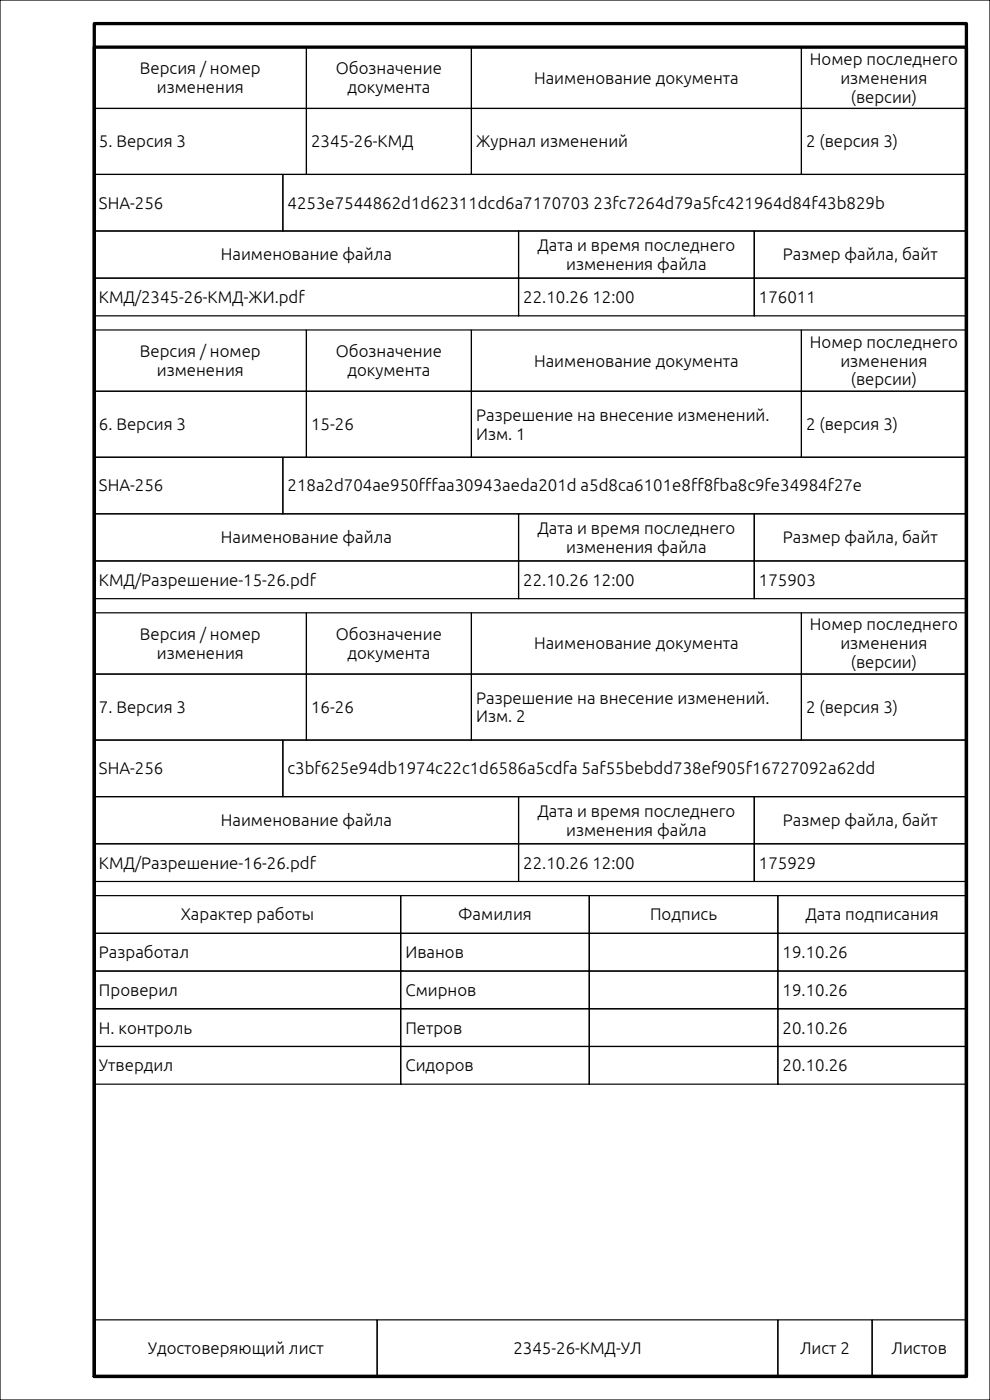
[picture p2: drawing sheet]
<svg xmlns="http://www.w3.org/2000/svg" width="210mm" height="297mm" viewBox="0 0 210 297" stroke-linecap="round" stroke-linejoin="round" font-family="sans-serif">
<defs><g id="words">
<g font-size="3.6">
<text x="29.7" y="15.8">Версия / номер</text>
<text x="71.3" y="15.8">Обозначение</text>
<text x="113.3" y="17.8">Наименование документа</text>
<text x="171.8" y="13.8">Номер последнего</text>
<text x="178.3" y="17.8">изменения</text>
<text x="33.3" y="19.8">изменения</text>
<text x="73.7" y="19.8">документа</text>
<text x="180.5" y="21.8">(версии)</text>
<text x="21" y="31.3">5. Версия 3</text>
<text x="66" y="31.3">2345-26-КМД</text>
<text x="101" y="31.3">Журнал изменений</text>
<text x="171" y="31.3">2 (версия 3)</text>
<text x="21" y="44.3">SHA-256</text>
<text x="61" y="44.3">4253e7544862d1d62311dcd6a7170703 23fc7264d79a5fc421964d84f43b829b</text>
<text x="114" y="53.3">Дата и время последнего</text>
<text x="46.8" y="55.3">Наименование файла</text>
<text x="120.1" y="57.3">изменения файла</text>
<text x="166.1" y="55.3">Размер файла, байт</text>
<text x="21" y="64.3">КМД/2345-26-КМД-ЖИ.pdf</text>
<text x="111" y="64.3">22.10.26 12:00</text>
<text x="161" y="64.3">176011</text>
<text x="29.7" y="75.8">Версия / номер</text>
<text x="71.3" y="75.8">Обозначение</text>
<text x="113.3" y="77.8">Наименование документа</text>
<text x="171.8" y="73.8">Номер последнего</text>
<text x="178.3" y="77.8">изменения</text>
<text x="33.3" y="79.8">изменения</text>
<text x="73.7" y="79.8">документа</text>
<text x="180.5" y="81.8">(версии)</text>
<text x="101" y="89.3">Разрешение на внесение изменений.</text>
<text x="21" y="91.3">6. Версия 3</text>
<text x="66" y="91.3">15-26</text>
<text x="101" y="93.3">Изм. 1</text>
<text x="171" y="91.3">2 (версия 3)</text>
<text x="21" y="104.3">SHA-256</text>
<text x="61" y="104.3">218a2d704ae950fffaa30943aeda201d a5d8ca6101e8ff8fba8c9fe34984f27e</text>
<text x="114" y="113.3">Дата и время последнего</text>
<text x="46.8" y="115.3">Наименование файла</text>
<text x="120.1" y="117.3">изменения файла</text>
<text x="166.1" y="115.3">Размер файла, байт</text>
<text x="21" y="124.3">КМД/Разрешение-15-26.pdf</text>
<text x="111" y="124.3">22.10.26 12:00</text>
<text x="161" y="124.3">175903</text>
<text x="29.7" y="135.8">Версия / номер</text>
<text x="71.3" y="135.8">Обозначение</text>
<text x="113.3" y="137.8">Наименование документа</text>
<text x="171.8" y="133.8">Номер последнего</text>
<text x="178.3" y="137.8">изменения</text>
<text x="33.3" y="139.8">изменения</text>
<text x="73.7" y="139.8">документа</text>
<text x="180.5" y="141.8">(версии)</text>
<text x="101" y="149.3">Разрешение на внесение изменений.</text>
<text x="21" y="151.3">7. Версия 3</text>
<text x="66" y="151.3">16-26</text>
<text x="101" y="153.3">Изм. 2</text>
<text x="171" y="151.3">2 (версия 3)</text>
<text x="21" y="164.3">SHA-256</text>
<text x="61" y="164.3">c3bf625e94db1974c22c1d6586a5cdfa 5af55bebdd738ef905f16727092a62dd</text>
<text x="114" y="173.3">Дата и время последнего</text>
<text x="46.8" y="175.3">Наименование файла</text>
<text x="120.1" y="177.3">изменения файла</text>
<text x="166.1" y="175.3">Размер файла, байт</text>
<text x="21" y="184.3">КМД/Разрешение-16-26.pdf</text>
<text x="111" y="184.3">22.10.26 12:00</text>
<text x="161" y="184.3">175929</text>
<text x="38.3" y="195.3">Характер работы</text>
<text x="97.2" y="195.3">Фамилия</text>
<text x="137.9" y="195.3">Подпись</text>
<text x="170.9" y="195.3">Дата подписания</text>
<text x="21" y="203.3">Разработал</text>
<text x="86" y="203.3">Иванов</text>
<text x="166" y="203.3">19.10.26</text>
<text x="21" y="211.3">Проверил</text>
<text x="86" y="211.3">Смирнов</text>
<text x="166" y="211.3">19.10.26</text>
<text x="21" y="219.3">Н. контроль</text>
<text x="86" y="219.3">Петров</text>
<text x="166" y="219.3">20.10.26</text>
<text x="21" y="227.3">Утвердил</text>
<text x="86" y="227.3">Сидоров</text>
<text x="166" y="227.3">20.10.26</text>
<text x="31.3" y="287.3">Удостоверяющий лист</text>
<text x="108.9" y="287.3">2345-26-КМД-УЛ</text>
<text x="169.7" y="287.3">Лист 2</text>
<text x="189.1" y="287.3">Листов</text>
</g>
</g></defs>
<g fill="none" stroke="#000" stroke-width=".25">
<path d="M0 0h210v297h-210zM20 10h45v13h-45zM65 10h35v13h-35zM100 10h70v13h-70zM170 10h35v13h-35zM20 23h45v14h-45zM20 37h40v12h-40zM60 37h145v12h-145zM65 23h35v14h-35zM100 23h70v14h-70zM170 23h35v14h-35zM20 49h90v10h-90z"/>
<path d="M20 59h90v8h-90zM110 49h50v10h-50zM110 59h50v8h-50zM160 49h45v10h-45zM160 59h45v8h-45zM20 70h45v13h-45zM65 70h35v13h-35zM100 70h70v13h-70zM170 70h35v13h-35zM20 83h45v14h-45zM20 97h40v12h-40zM60 97h145v12h-145z"/>
<path d="M65 83h35v14h-35zM100 83h70v14h-70zM170 83h35v14h-35zM20 109h90v10h-90zM20 119h90v8h-90zM110 109h50v10h-50zM110 119h50v8h-50zM160 109h45v10h-45zM160 119h45v8h-45zM20 130h45v13h-45zM65 130h35v13h-35zM100 130h70v13h-70z"/>
<path d="M170 130h35v13h-35zM20 143h45v14h-45zM20 157h40v12h-40zM60 157h145v12h-145zM65 143h35v14h-35zM100 143h70v14h-70zM170 143h35v14h-35zM20 169h90v10h-90zM20 179h90v8h-90zM110 169h50v10h-50zM110 179h50v8h-50zM160 169h45v10h-45z"/>
<path d="M160 179h45v8h-45zM20 190h65v8h-65zM20 198h65v8h-65zM85 190h40v8h-40zM85 198h40v8h-40zM125 190h40v8h-40zM125 198h40v8h-40zM165 190h40v8h-40zM165 198h40v8h-40zM20 206h65v8h-65zM20 214h65v8h-65zM85 206h40v8h-40z"/>
<path d="M85 214h40v8h-40zM125 206h40v8h-40zM125 214h40v8h-40zM165 206h40v8h-40zM165 214h40v8h-40zM20 222h65v8h-65zM85 222h40v8h-40zM125 222h40v8h-40zM165 222h40v8h-40zM20 280h60v12h-60zM80 280h85v12h-85zM165 280h20v12h-20z"/>
<path d="M185 280h20v12h-20z"/>
</g>
<path d="M20 5h185v287h-185zM20 10h185v282h-185z" fill="none" stroke="#000" stroke-width=".7"/>
<use href="#words"/>
</svg>
